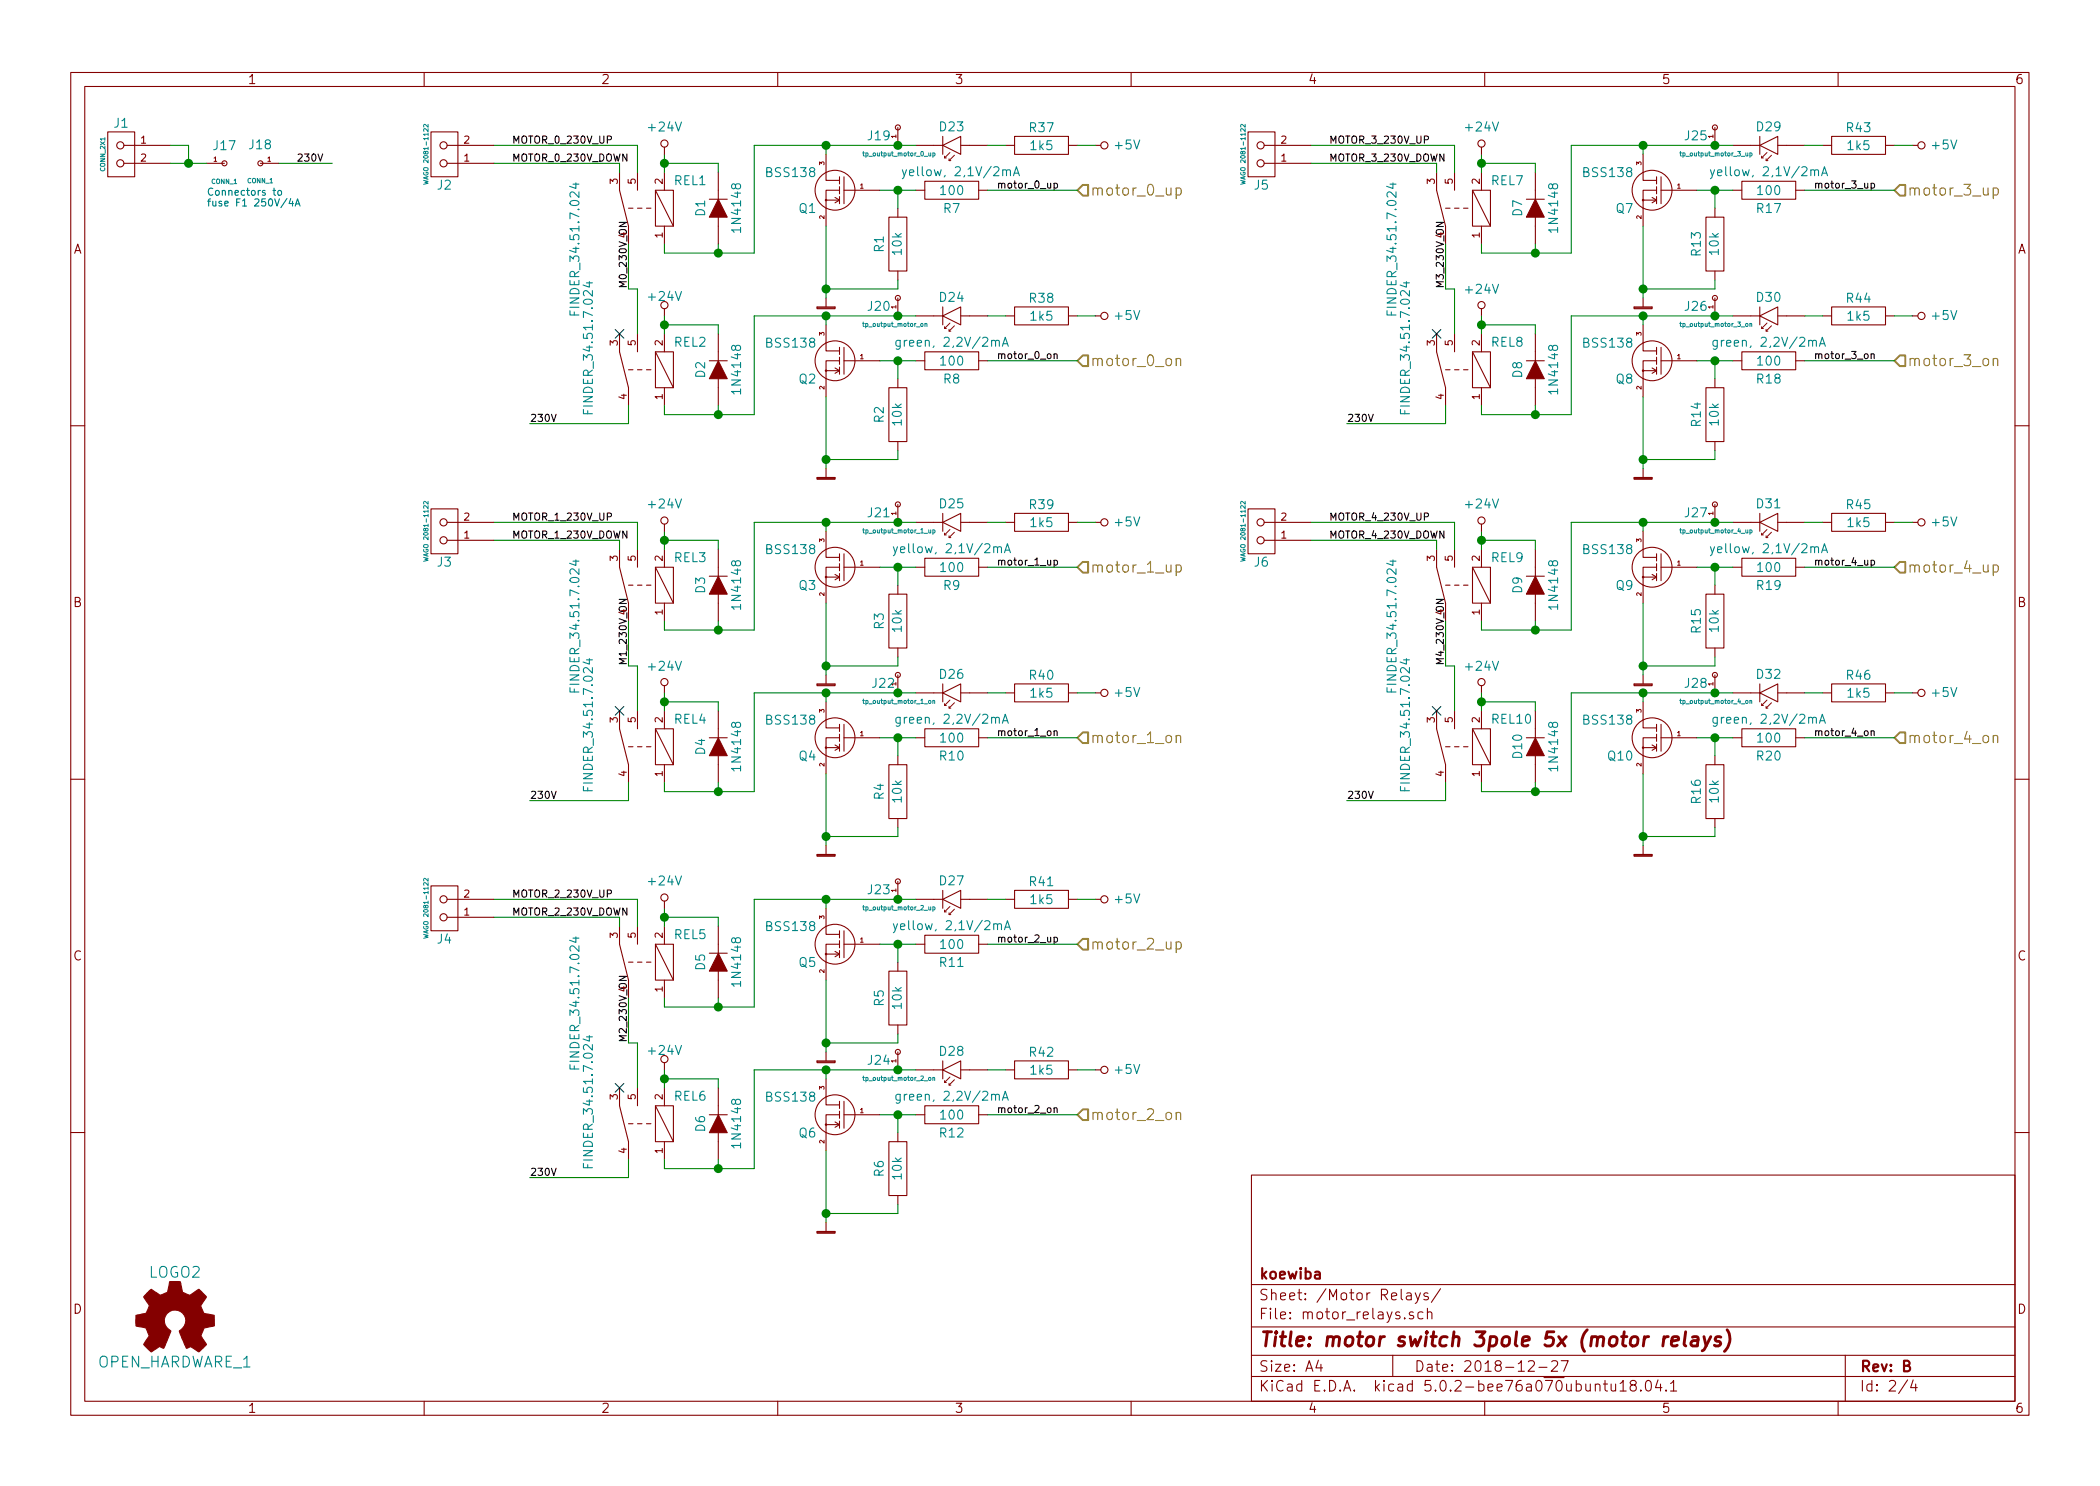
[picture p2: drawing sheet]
<svg xmlns="http://www.w3.org/2000/svg" width="297mm" height="210mm" viewBox="0 0 297 210" stroke-linecap="round" stroke-linejoin="round" font-family="sans-serif">
<defs><g id="words">
<text font-size="2.8" fill="#840000" x="178" y="190.5">Title: motor switch 3pole 5x (motor relays)</text>
<g font-size="2.1" fill="#848400">
<text x="154.2" y="27.7">motor_0_up</text>
<text x="269.7" y="27.7">motor_3_up</text>
<text x="154.2" y="51.8">motor_0_on</text>
<text x="269.7" y="51.8">motor_3_on</text>
<text x="154.2" y="81">motor_1_up</text>
<text x="269.7" y="81">motor_4_up</text>
<text x="154.2" y="105.2">motor_1_on</text>
<text x="269.7" y="105.2">motor_4_on</text>
<text x="154.2" y="134.4">motor_2_up</text>
<text x="154.2" y="158.5">motor_2_on</text>
</g>
<g font-size="2.1" fill="#008484">
<text x="21.1" y="180.8">LOGO2</text>
<text x="13.7" y="193.5">OPEN_HARDWARE_1</text>
</g>
<g font-size="2.1" fill="#840000">
<text x="178" y="184">Sheet: /Motor Relays/</text>
<text x="178" y="181">koewiba</text>
<text x="178" y="186.7">File: motor_relays.sch</text>
<text x="178" y="196.9">KiCad E.D.A. kicad 5.0.2-bee76a070ubuntu18.04.1</text>
<text x="178" y="194.1">Size: A4</text>
<text x="200" y="194.1">Date: 2018-12-27</text>
<text x="263" y="194.1">Rev: B</text>
<text x="263" y="196.9">Id: 2/4</text>
</g>
<g font-size="1.8" fill="#840000">
<text x="35" y="11.9">1</text>
<text x="85" y="11.9">2</text>
<text x="135" y="11.9">3</text>
<text x="185" y="11.9">4</text>
<text x="235" y="11.9">5</text>
<text x="285" y="11.9">6</text>
<text x="10.4" y="35.9">A</text>
<text x="285.4" y="35.9">A</text>
<text x="10.4" y="85.9">B</text>
<text x="285.4" y="85.9">B</text>
<text x="10.4" y="135.9">C</text>
<text x="285.4" y="135.9">C</text>
<text x="10.4" y="185.9">D</text>
<text x="285.4" y="185.9">D</text>
<text x="35" y="199.9">1</text>
<text x="85" y="199.9">2</text>
<text x="135" y="199.9">3</text>
<text x="185" y="199.9">4</text>
<text x="235" y="199.9">5</text>
<text x="285" y="199.9">6</text>
</g>
<g font-size="1.8" fill="#008484">
<text x="16.2" y="18.1">J1</text>
<text x="30.3" y="21.3">J17</text>
<text x="35.3" y="21.1">J18</text>
<text x="91.9" y="18.6">+24V</text>
<text x="122.8" y="19.9">J19</text>
<text x="133" y="18.6">D23</text>
<text x="145.7" y="18.7">R37</text>
<text x="145.8" y="21.3">1k5</text>
<text x="157.8" y="21.2">+5V</text>
<text x="207.5" y="18.6">+24V</text>
<text x="238.4" y="19.9">J25</text>
<text x="248.5" y="18.6">D29</text>
<text x="261.3" y="18.7">R43</text>
<text x="261.4" y="21.3">1k5</text>
<text x="273.4" y="21.2">+5V</text>
<text x="61.9" y="26.8">J2</text>
<text x="95.4" y="26.2">REL1</text>
<text x="108.6" y="25.1">BSS138</text>
<text x="128.7" y="24.9">yellow, 2,1V/2mA</text>
<text x="133.1" y="27.6">100</text>
<text x="177.5" y="26.8">J5</text>
<text x="210.9" y="26.2">REL7</text>
<text x="224.1" y="25.1">BSS138</text>
<text x="243" y="24.9">yellow, 2,1V/2mA</text>
<text x="248.7" y="27.6">100</text>
<text x="99.7" y="30.6" transform="rotate(-90 99.7 30.6)">D1</text>
<text x="104.8" y="32.6" transform="rotate(-90 104.8 32.6)">1N4148</text>
<text x="113.1" y="30.1">Q1</text>
<text x="125" y="35.7" transform="rotate(-90 125 35.7)">R1</text>
<text x="133.5" y="30.1">R7</text>
<text x="215.3" y="30.6" transform="rotate(-90 215.3 30.6)">D7</text>
<text x="220.4" y="32.6" transform="rotate(-90 220.4 32.6)">1N4148</text>
<text x="228.6" y="30.1">Q7</text>
<text x="248.6" y="30.1">R17</text>
<text x="127.6" y="36" transform="rotate(-90 127.6 36)">10k</text>
<text x="207.5" y="41.6">+24V</text>
<text x="240.6" y="36.2" transform="rotate(-90 240.6 36.2)">R13</text>
<text x="243.1" y="36" transform="rotate(-90 243.1 36)">10k</text>
<text x="82" y="43.8" transform="rotate(-90 82 43.8)">FINDER_34.51.7.024</text>
<text x="91.9" y="42.6">+24V</text>
<text x="122.8" y="44">J20</text>
<text x="133" y="42.7">D24</text>
<text x="145.7" y="42.8">R38</text>
<text x="145.8" y="45.4">1k5</text>
<text x="157.8" y="45.3">+5V</text>
<text x="197.5" y="43.8" transform="rotate(-90 197.5 43.8)">FINDER_34.51.7.024</text>
<text x="238.4" y="44">J26</text>
<text x="248.5" y="42.7">D30</text>
<text x="261.3" y="42.8">R44</text>
<text x="261.4" y="45.4">1k5</text>
<text x="273.4" y="45.3">+5V</text>
<text x="95.4" y="49.1">REL2</text>
<text x="99.7" y="53.4" transform="rotate(-90 99.7 53.4)">D2</text>
<text x="108.6" y="49.2">BSS138</text>
<text x="127.7" y="49.1">green, 2,2V/2mA</text>
<text x="133.1" y="51.7">100</text>
<text x="210.9" y="49.1">REL8</text>
<text x="215.3" y="53.4" transform="rotate(-90 215.3 53.4)">D8</text>
<text x="224.1" y="49.2">BSS138</text>
<text x="243.3" y="49.1">green, 2,2V/2mA</text>
<text x="248.7" y="51.7">100</text>
<text x="83.9" y="57.7" transform="rotate(-90 83.9 57.7)">FINDER_34.51.7.024</text>
<text x="104.8" y="55.4" transform="rotate(-90 104.8 55.4)">1N4148</text>
<text x="113.1" y="54.3">Q2</text>
<text x="125" y="59.8" transform="rotate(-90 125 59.8)">R2</text>
<text x="133.5" y="54.3">R8</text>
<text x="199.4" y="57.7" transform="rotate(-90 199.4 57.7)">FINDER_34.51.7.024</text>
<text x="220.4" y="55.4" transform="rotate(-90 220.4 55.4)">1N4148</text>
<text x="228.6" y="54.3">Q8</text>
<text x="248.6" y="54.3">R18</text>
<text x="127.6" y="60.1" transform="rotate(-90 127.6 60.1)">10k</text>
<text x="240.6" y="60.3" transform="rotate(-90 240.6 60.3)">R14</text>
<text x="243.1" y="60.1" transform="rotate(-90 243.1 60.1)">10k</text>
<text x="91.9" y="72">+24V</text>
<text x="133" y="71.9">D25</text>
<text x="207.5" y="72">+24V</text>
<text x="248.5" y="71.9">D31</text>
<text x="122.8" y="73.2">J21</text>
<text x="145.7" y="72.1">R39</text>
<text x="145.8" y="74.6">1k5</text>
<text x="157.8" y="74.5">+5V</text>
<text x="238.4" y="73.2">J27</text>
<text x="261.3" y="72.1">R45</text>
<text x="261.4" y="74.6">1k5</text>
<text x="273.4" y="74.5">+5V</text>
<text x="61.9" y="80.2">J3</text>
<text x="95.4" y="79.5">REL3</text>
<text x="99.7" y="83.9" transform="rotate(-90 99.7 83.9)">D3</text>
<text x="108.6" y="78.4">BSS138</text>
<text x="113.1" y="83.5">Q3</text>
<text x="127.5" y="78.3">yellow, 2,1V/2mA</text>
<text x="133.1" y="80.9">100</text>
<text x="133.5" y="83.5">R9</text>
<text x="177.5" y="80.2">J6</text>
<text x="210.9" y="79.5">REL9</text>
<text x="215.3" y="83.9" transform="rotate(-90 215.3 83.9)">D9</text>
<text x="224.1" y="78.4">BSS138</text>
<text x="228.6" y="83.5">Q9</text>
<text x="243" y="78.3">yellow, 2,1V/2mA</text>
<text x="248.6" y="83.5">R19</text>
<text x="248.7" y="80.9">100</text>
<text x="104.8" y="85.9" transform="rotate(-90 104.8 85.9)">1N4148</text>
<text x="125" y="89" transform="rotate(-90 125 89)">R3</text>
<text x="127.6" y="89.4" transform="rotate(-90 127.6 89.4)">10k</text>
<text x="220.4" y="85.9" transform="rotate(-90 220.4 85.9)">1N4148</text>
<text x="240.6" y="89.5" transform="rotate(-90 240.6 89.5)">R15</text>
<text x="243.1" y="89.4" transform="rotate(-90 243.1 89.4)">10k</text>
<text x="91.9" y="94.9">+24V</text>
<text x="207.5" y="94.9">+24V</text>
<text x="82" y="97.1" transform="rotate(-90 82 97.1)">FINDER_34.51.7.024</text>
<text x="123.5" y="97.3">J22</text>
<text x="133" y="96.1">D26</text>
<text x="145.7" y="96.2">R40</text>
<text x="145.8" y="98.7">1k5</text>
<text x="157.8" y="98.6">+5V</text>
<text x="197.5" y="97.1" transform="rotate(-90 197.5 97.1)">FINDER_34.51.7.024</text>
<text x="238.4" y="97.3">J28</text>
<text x="248.5" y="96.1">D32</text>
<text x="261.3" y="96.2">R46</text>
<text x="261.4" y="98.7">1k5</text>
<text x="273.4" y="98.6">+5V</text>
<text x="95.4" y="102.4">REL4</text>
<text x="99.7" y="106.8" transform="rotate(-90 99.7 106.8)">D4</text>
<text x="108.6" y="102.5">BSS138</text>
<text x="113.1" y="107.6">Q4</text>
<text x="127.7" y="102.4">green, 2,2V/2mA</text>
<text x="133" y="107.6">R10</text>
<text x="133.1" y="105.1">100</text>
<text x="211.1" y="102.4">REL10</text>
<text x="215.3" y="107.3" transform="rotate(-90 215.3 107.3)">D10</text>
<text x="224.1" y="102.5">BSS138</text>
<text x="227.5" y="107.6">Q10</text>
<text x="243.3" y="102.4">green, 2,2V/2mA</text>
<text x="248.6" y="107.6">R20</text>
<text x="248.7" y="105.1">100</text>
<text x="83.9" y="111.1" transform="rotate(-90 83.9 111.1)">FINDER_34.51.7.024</text>
<text x="104.8" y="108.8" transform="rotate(-90 104.8 108.8)">1N4148</text>
<text x="125" y="113.1" transform="rotate(-90 125 113.1)">R4</text>
<text x="127.6" y="113.5" transform="rotate(-90 127.6 113.5)">10k</text>
<text x="199.4" y="111.1" transform="rotate(-90 199.4 111.1)">FINDER_34.51.7.024</text>
<text x="220.4" y="108.8" transform="rotate(-90 220.4 108.8)">1N4148</text>
<text x="240.6" y="113.6" transform="rotate(-90 240.6 113.6)">R16</text>
<text x="243.1" y="113.5" transform="rotate(-90 243.1 113.5)">10k</text>
<text x="91.9" y="125.3">+24V</text>
<text x="133" y="125.3">D27</text>
<text x="145.7" y="125.4">R41</text>
<text x="108.6" y="131.7">BSS138</text>
<text x="122.8" y="126.5">J23</text>
<text x="127.5" y="131.6">yellow, 2,1V/2mA</text>
<text x="145.8" y="127.9">1k5</text>
<text x="157.8" y="127.8">+5V</text>
<text x="61.9" y="133.5">J4</text>
<text x="95.4" y="132.9">REL5</text>
<text x="99.7" y="137.3" transform="rotate(-90 99.7 137.3)">D5</text>
<text x="113.1" y="136.8">Q5</text>
<text x="133" y="136.8">R11</text>
<text x="133.1" y="134.3">100</text>
<text x="104.8" y="139.2" transform="rotate(-90 104.8 139.2)">1N4148</text>
<text x="125" y="142.3" transform="rotate(-90 125 142.3)">R5</text>
<text x="127.6" y="142.7" transform="rotate(-90 127.6 142.7)">10k</text>
<text x="91.9" y="149.3">+24V</text>
<text x="133" y="149.4">D28</text>
<text x="145.7" y="149.5">R42</text>
<text x="82" y="150.4" transform="rotate(-90 82 150.4)">FINDER_34.51.7.024</text>
<text x="95.4" y="155.7">REL6</text>
<text x="108.6" y="155.9">BSS138</text>
<text x="122.8" y="150.7">J24</text>
<text x="127.7" y="155.7">green, 2,2V/2mA</text>
<text x="145.8" y="152.1">1k5</text>
<text x="157.8" y="152">+5V</text>
<text x="99.7" y="160.1" transform="rotate(-90 99.7 160.1)">D6</text>
<text x="113.1" y="161">Q6</text>
<text x="133" y="161">R12</text>
<text x="133.1" y="158.4">100</text>
<text x="83.9" y="164.4" transform="rotate(-90 83.9 164.4)">FINDER_34.51.7.024</text>
<text x="104.8" y="162.1" transform="rotate(-90 104.8 162.1)">1N4148</text>
<text x="125" y="166.5" transform="rotate(-90 125 166.5)">R6</text>
<text x="127.6" y="166.8" transform="rotate(-90 127.6 166.8)">10k</text>
</g>
<g font-size="1.4" fill="#840000">
<text x="19.9" y="20.3">1</text>
<text x="19.9" y="22.9">2</text>
<text x="65.7" y="22.9">1</text>
<text x="65.7" y="20.3">2</text>
<text x="181.2" y="22.9">1</text>
<text x="181.2" y="20.3">2</text>
<text x="87.4" y="26" transform="rotate(-90 87.4 26)">3</text>
<text x="89.9" y="26" transform="rotate(-90 89.9 26)">5</text>
<text x="93.7" y="26" transform="rotate(-90 93.7 26)">2</text>
<text x="202.9" y="26" transform="rotate(-90 202.9 26)">3</text>
<text x="205.5" y="26" transform="rotate(-90 205.5 26)">5</text>
<text x="209.3" y="26" transform="rotate(-90 209.3 26)">2</text>
<text x="88.6" y="33.6" transform="rotate(-90 88.6 33.6)">4</text>
<text x="93.7" y="33.6" transform="rotate(-90 93.7 33.6)">1</text>
<text x="204.2" y="33.6" transform="rotate(-90 204.2 33.6)">4</text>
<text x="209.3" y="33.6" transform="rotate(-90 209.3 33.6)">1</text>
<text x="87.4" y="48.9" transform="rotate(-90 87.4 48.9)">3</text>
<text x="89.9" y="48.9" transform="rotate(-90 89.9 48.9)">5</text>
<text x="93.7" y="48.9" transform="rotate(-90 93.7 48.9)">2</text>
<text x="202.9" y="48.9" transform="rotate(-90 202.9 48.9)">3</text>
<text x="205.5" y="48.9" transform="rotate(-90 205.5 48.9)">5</text>
<text x="209.3" y="48.9" transform="rotate(-90 209.3 48.9)">2</text>
<text x="88.6" y="56.5" transform="rotate(-90 88.6 56.5)">4</text>
<text x="93.7" y="56.5" transform="rotate(-90 93.7 56.5)">1</text>
<text x="204.2" y="56.5" transform="rotate(-90 204.2 56.5)">4</text>
<text x="209.3" y="56.5" transform="rotate(-90 209.3 56.5)">1</text>
<text x="65.7" y="76.2">1</text>
<text x="65.7" y="73.7">2</text>
<text x="181.2" y="76.2">1</text>
<text x="181.2" y="73.7">2</text>
<text x="87.4" y="79.4" transform="rotate(-90 87.4 79.4)">3</text>
<text x="89.9" y="79.4" transform="rotate(-90 89.9 79.4)">5</text>
<text x="93.7" y="79.4" transform="rotate(-90 93.7 79.4)">2</text>
<text x="202.9" y="79.4" transform="rotate(-90 202.9 79.4)">3</text>
<text x="205.5" y="79.4" transform="rotate(-90 205.5 79.4)">5</text>
<text x="209.3" y="79.4" transform="rotate(-90 209.3 79.4)">2</text>
<text x="88.6" y="87" transform="rotate(-90 88.6 87)">4</text>
<text x="93.7" y="87" transform="rotate(-90 93.7 87)">1</text>
<text x="204.2" y="87" transform="rotate(-90 204.2 87)">4</text>
<text x="209.3" y="87" transform="rotate(-90 209.3 87)">1</text>
<text x="87.4" y="102.2" transform="rotate(-90 87.4 102.2)">3</text>
<text x="89.9" y="102.2" transform="rotate(-90 89.9 102.2)">5</text>
<text x="93.7" y="102.2" transform="rotate(-90 93.7 102.2)">2</text>
<text x="202.9" y="102.2" transform="rotate(-90 202.9 102.2)">3</text>
<text x="205.5" y="102.2" transform="rotate(-90 205.5 102.2)">5</text>
<text x="209.3" y="102.2" transform="rotate(-90 209.3 102.2)">2</text>
<text x="88.6" y="109.8" transform="rotate(-90 88.6 109.8)">4</text>
<text x="93.7" y="109.8" transform="rotate(-90 93.7 109.8)">1</text>
<text x="204.2" y="109.8" transform="rotate(-90 204.2 109.8)">4</text>
<text x="209.3" y="109.8" transform="rotate(-90 209.3 109.8)">1</text>
<text x="65.7" y="129.5">1</text>
<text x="65.7" y="127">2</text>
<text x="87.4" y="132.7" transform="rotate(-90 87.4 132.7)">3</text>
<text x="89.9" y="132.7" transform="rotate(-90 89.9 132.7)">5</text>
<text x="93.7" y="132.7" transform="rotate(-90 93.7 132.7)">2</text>
<text x="88.6" y="140.3" transform="rotate(-90 88.6 140.3)">4</text>
<text x="93.7" y="140.3" transform="rotate(-90 93.7 140.3)">1</text>
<text x="87.4" y="155.6" transform="rotate(-90 87.4 155.6)">3</text>
<text x="89.9" y="155.6" transform="rotate(-90 89.9 155.6)">5</text>
<text x="93.7" y="155.6" transform="rotate(-90 93.7 155.6)">2</text>
<text x="88.6" y="163.2" transform="rotate(-90 88.6 163.2)">4</text>
<text x="93.7" y="163.2" transform="rotate(-90 93.7 163.2)">1</text>
</g>
<g font-size="1.4">
<text x="41.9" y="22.9">230V</text>
<text x="72.4" y="20.3">MOTOR_0_230V_UP</text>
<text x="72.4" y="22.9">MOTOR_0_230V_DOWN</text>
<text x="188" y="20.3">MOTOR_3_230V_UP</text>
<text x="188" y="22.9">MOTOR_3_230V_DOWN</text>
<text x="141.8" y="26.7">motor_0_up</text>
<text x="257.3" y="26.7">motor_3_up</text>
<text x="88.6" y="40.9" transform="rotate(-90 88.6 40.9)">M0_230V_ON</text>
<text x="204.2" y="40.9" transform="rotate(-90 204.2 40.9)">M3_230V_ON</text>
<text x="141.8" y="50.8">motor_0_on</text>
<text x="257.3" y="50.8">motor_3_on</text>
<text x="74.9" y="59.7">230V</text>
<text x="190.5" y="59.7">230V</text>
<text x="72.4" y="73.7">MOTOR_1_230V_UP</text>
<text x="72.4" y="76.2">MOTOR_1_230V_DOWN</text>
<text x="188" y="73.7">MOTOR_4_230V_UP</text>
<text x="188" y="76.2">MOTOR_4_230V_DOWN</text>
<text x="141.8" y="80">motor_1_up</text>
<text x="257.3" y="80">motor_4_up</text>
<text x="88.6" y="94.2" transform="rotate(-90 88.6 94.2)">M1_230V_ON</text>
<text x="204.2" y="94.2" transform="rotate(-90 204.2 94.2)">M4_230V_ON</text>
<text x="141.8" y="104.1">motor_1_on</text>
<text x="257.3" y="104.1">motor_4_on</text>
<text x="74.9" y="113">230V</text>
<text x="190.5" y="113">230V</text>
<text x="72.4" y="127">MOTOR_2_230V_UP</text>
<text x="72.4" y="129.5">MOTOR_2_230V_DOWN</text>
<text x="141.8" y="133.3">motor_2_up</text>
<text x="88.6" y="147.6" transform="rotate(-90 88.6 147.6)">M2_230V_ON</text>
<text x="141.8" y="157.5">motor_2_on</text>
<text x="74.9" y="166.4">230V</text>
</g>
<g font-size="1.4" fill="#0000c2">
<text x="29.2" y="27.7">Connectors to</text>
<text x="29.2" y="29.2">fuse F1 250V/4A</text>
</g>
<g font-size=".9" fill="#840000">
<text x="30.3" y="22.9">1</text>
<text x="37.9" y="22.9">1</text>
<text x="116.6" y="23.3" transform="rotate(-90 116.6 23.3)">3</text>
<text x="126.8" y="19.5" transform="rotate(-90 126.8 19.5)">1</text>
<text x="232.2" y="23.3" transform="rotate(-90 232.2 23.3)">3</text>
<text x="242.3" y="19.5" transform="rotate(-90 242.3 19.5)">1</text>
<text x="121.7" y="26.7">1</text>
<text x="237.3" y="26.7">1</text>
<text x="116.6" y="31" transform="rotate(-90 116.6 31)">2</text>
<text x="232.2" y="31" transform="rotate(-90 232.2 31)">2</text>
<text x="116.6" y="47.5" transform="rotate(-90 116.6 47.5)">3</text>
<text x="126.8" y="43.7" transform="rotate(-90 126.8 43.7)">1</text>
<text x="232.2" y="47.5" transform="rotate(-90 232.2 47.5)">3</text>
<text x="242.3" y="43.7" transform="rotate(-90 242.3 43.7)">1</text>
<text x="121.7" y="50.8">1</text>
<text x="237.3" y="50.8">1</text>
<text x="116.6" y="55.1" transform="rotate(-90 116.6 55.1)">2</text>
<text x="232.2" y="55.1" transform="rotate(-90 232.2 55.1)">2</text>
<text x="116.6" y="76.7" transform="rotate(-90 116.6 76.7)">3</text>
<text x="126.8" y="72.9" transform="rotate(-90 126.8 72.9)">1</text>
<text x="232.2" y="76.7" transform="rotate(-90 232.2 76.7)">3</text>
<text x="242.3" y="72.9" transform="rotate(-90 242.3 72.9)">1</text>
<text x="121.7" y="80">1</text>
<text x="237.3" y="80">1</text>
<text x="116.6" y="84.3" transform="rotate(-90 116.6 84.3)">2</text>
<text x="232.2" y="84.3" transform="rotate(-90 232.2 84.3)">2</text>
<text x="116.6" y="100.8" transform="rotate(-90 116.6 100.8)">3</text>
<text x="126.8" y="97" transform="rotate(-90 126.8 97)">1</text>
<text x="232.2" y="100.8" transform="rotate(-90 232.2 100.8)">3</text>
<text x="242.3" y="97" transform="rotate(-90 242.3 97)">1</text>
<text x="121.7" y="104.2">1</text>
<text x="237.3" y="104.2">1</text>
<text x="116.6" y="108.4" transform="rotate(-90 116.6 108.4)">2</text>
<text x="232.2" y="108.4" transform="rotate(-90 232.2 108.4)">2</text>
<text x="116.6" y="130" transform="rotate(-90 116.6 130)">3</text>
<text x="126.8" y="126.2" transform="rotate(-90 126.8 126.2)">1</text>
<text x="116.6" y="137.6" transform="rotate(-90 116.6 137.6)">2</text>
<text x="121.7" y="133.4">1</text>
<text x="116.6" y="154.1" transform="rotate(-90 116.6 154.1)">3</text>
<text x="126.8" y="150.3" transform="rotate(-90 126.8 150.3)">1</text>
<text x="116.6" y="161.8" transform="rotate(-90 116.6 161.8)">2</text>
<text x="121.7" y="157.5">1</text>
</g>
<g font-size=".9" fill="#008484">
<text x="122.4" y="22.1">tp_output_motor_0_up</text>
<text x="237.9" y="22.1">tp_output_motor_3_up</text>
<text x="14.9" y="24.2" transform="rotate(-90 14.9 24.2)">CONN_2X1</text>
<text x="30" y="26">CONN_1</text>
<text x="35.1" y="25.9">CONN_1</text>
<text x="60.6" y="25.5" transform="rotate(-90 60.6 25.5)">WAGO 2081-1122</text>
<text x="176.1" y="25.5" transform="rotate(-90 176.1 25.5)">WAGO 2081-1122</text>
<text x="122.3" y="46.2">tp_output_motor_on</text>
<text x="237.9" y="46.2">tp_output_motor_3_on</text>
<text x="122.4" y="75.4">tp_output_motor_1_up</text>
<text x="237.9" y="75.4">tp_output_motor_4_up</text>
<text x="60.6" y="78.8" transform="rotate(-90 60.6 78.8)">WAGO 2081-1122</text>
<text x="176.1" y="78.8" transform="rotate(-90 176.1 78.8)">WAGO 2081-1122</text>
<text x="122.4" y="99.6">tp_output_motor_1_on</text>
<text x="237.9" y="99.6">tp_output_motor_4_on</text>
<text x="122.4" y="128.8">tp_output_motor_2_up</text>
<text x="60.6" y="132.2" transform="rotate(-90 60.6 132.2)">WAGO 2081-1122</text>
<text x="122.4" y="152.9">tp_output_motor_2_on</text>
</g>
</g></defs>
<g fill="none" stroke="#840000" stroke-width=".15">
<path d="M10 10.3h277v189.9h-277zM12 12.2h273v186.1h-273zM15.2 18.7h3.8v6.3h-3.8zM60 10.3v1.9M61 18.7h3.8v6.3h-3.8zM110 10.3v1.9M127 18v2.6M133.3 19.3v2.5M143.5 19.3h7.6v2.5h-7.6zM160 10.3v1.9M176.5 18.7h3.8v6.3h-3.8zM210 10.3v1.9"/>
<path d="M242.6 18v2.6M248.9 19.3v2.5M259.1 19.3h7.6v2.5h-7.6zM260 10.3v1.9M17.5 23.1h6.6M17.5 20.6h6.6M29.2 23.1h2.5M36.8 23.1h2.6M63.2 23.1h6.6M63.2 20.6h6.6M87.6 24.4v2.5l1.3 5.1v2.5M88.9 29.5h.6"/>
<path d="M90.2 29.5h.6M90.2 24.4v2.5M91.4 29.5h.7M92.7 26.9h2.5v5.1h-2.5zM92.7 26.9l2.5 5.1M94 20.8v1M94 24.4v2.5M94 32v2.5M100.3 28.2h2.6M101.6 30.7v3.8M101.6 24.4v3.8M116.8 21.8v3.7h1.9"/>
<path d="M116.8 28.3h1.9M118.1 27.9l.6 .4M118.7 26.9h-1.9v5.1M118.7 25v1M118.7 26.4v1M118.7 27.8v1M118.7 28.3l-.6 .4M119.4 25v3.8M119.4 26.9h5.1M125.7 30.7h2.6v7.6h-2.6zM127 29.5v1.2M127 38.3v1.3"/>
<path d="M129.5 20.6h3.8M129.5 26.9h1.3M130.8 25.6h7.6v2.6h-7.6zM133.3 20.6l2.6-1.3v2.5zM135.9 20.6h3.8M138.4 26.9h1.3M142.2 20.6h1.3M151.1 20.6h1.3M154.9 20.6h.8M178.8 23.1h6.6M178.8 20.6h6.6M203.2 24.4v2.5l1.3 5.1v2.5"/>
<path d="M204.5 29.5h.6M205.7 29.5h.7M205.7 24.4v2.5M207 29.5h.6M208.3 26.9h2.5v5.1h-2.5zM208.3 26.9l2.5 5.1M209.5 20.8v1M209.5 24.4v2.5M209.5 32v2.5M215.9 28.2h2.5M217.2 30.7v3.8M217.2 24.4v3.8"/>
<path d="M232.4 21.8v3.7h1.9M232.4 28.3h1.9M233.7 27.9l.6 .4M234.3 26.9h-1.9v5.1M234.3 25v1M234.3 26.4v1M234.3 27.8v1M234.3 28.3l-.6 .4M234.9 25v3.8M234.9 26.9h5.1M241.3 30.7h2.5v7.6h-2.5zM242.6 29.5v1.2"/>
<path d="M242.6 38.3v1.3M245.1 20.6h3.8M245.1 26.9h1.3M246.4 25.6h7.6v2.6h-7.6zM248.9 20.6l2.6-1.3v2.5zM251.5 20.6h3.8M254 26.9h1.3M257.8 20.6h1.3M266.7 20.6h1.3M270.5 20.6h.8M87.6 47.2v2.6l1.3 5.1v2.5M88.9 52.3h.6"/>
<path d="M90.2 52.3h.6M90.2 47.2v2.6M91.4 52.3h.7M92.7 49.8h2.5v5.1h-2.5zM92.7 49.8l2.5 5.1M94 43.7v1M94 47.2v2.6M94 54.9v2.5M100.3 51h2.6M101.6 53.6v3.8M101.6 47.2v3.8M115.6 43.6h2.5"/>
<path d="M115.6 43.4h2.5v.3h-2.5zM116.8 46v3.7h1.9M116.8 42.2v1.2M116.8 52.4h1.9M118.1 52.1l.6 .3M118.7 51h-1.9v5.1M118.7 49.1v1.1M118.7 50.5v1.1M118.7 51.9v1.1M118.7 52.4l-.6 .4M119.4 49.1v3.9M119.4 51h5.1"/>
<path d="M125.7 54.9h2.6v7.6h-2.6zM127 42.2v2.5M127 53.6v1.3M129.5 44.7h3.8M129.5 51h1.3M130.8 49.8h7.6v2.5h-7.6zM133.3 43.4v2.6M133.3 44.7l2.6-1.3v2.6zM135.9 44.7h3.8M138.4 51h1.3M142.2 44.7h1.3M143.5 43.4h7.6v2.6h-7.6z"/>
<path d="M151.1 44.7h1.3M154.9 44.7h.8M203.2 47.2v2.6l1.3 5.1v2.5M204.5 52.3h.6M205.7 52.3h.7M205.7 47.2v2.6M207 52.3h.6M208.3 49.8h2.5v5.1h-2.5zM208.3 49.8l2.5 5.1M209.5 43.7v1M209.5 47.2v2.6M209.5 54.9v2.5"/>
<path d="M215.9 51h2.5M217.2 53.6v3.8M217.2 47.2v3.8M231.1 43.6h2.6M231.1 43.4h2.6v.3h-2.6zM232.4 46v3.7h1.9M232.4 42.2v1.2M232.4 52.4h1.9M233.7 52.1l.6 .3M234.3 51h-1.9v5.1M234.3 49.1v1.1M234.3 50.5v1.1"/>
<path d="M234.3 51.9v1.1M234.3 52.4l-.6 .4M234.9 49.1v3.9M234.9 51h5.1M241.3 54.9h2.5v7.6h-2.5zM242.6 42.2v2.5M242.6 53.6v1.3M245.1 44.7h3.8M245.1 51h1.3M246.4 49.8h7.6v2.5h-7.6zM248.9 43.4v2.6M248.9 44.7l2.6-1.3v2.6z"/>
<path d="M251.5 44.7h3.8M254 51h1.3M257.8 44.7h1.3M259.1 43.4h7.6v2.6h-7.6zM266.7 44.7h1.3M270.5 44.7h.8M10 60.2h2M61 72h3.8v6.4h-3.8zM63.2 76.4h6.6M63.2 73.9h6.6M87.6 77.7v2.6l1.3 5v2.6M90.2 77.7v2.6"/>
<path d="M94 74.2v1M94 77.7v2.6M101.6 77.7v3.8M115.6 67.7h2.5M115.6 67.6h2.5v.2h-2.5zM116.8 66.3v1.3M116.8 75.2v3.7h1.9M118.7 78.4v1M118.7 79.8v1M119.4 78.4v3.8M127 62.5v1.2M127 71.4v2.5"/>
<path d="M129.5 73.9h3.8M130.8 79h7.6v2.5h-7.6zM133.3 72.6v2.6M133.3 73.9l2.6-1.3v2.6zM135.9 73.9h3.8M142.2 73.9h1.3M143.5 72.6h7.6v2.6h-7.6zM151.1 73.9h1.3M154.9 73.9h.8M176.5 72h3.8v6.4h-3.8zM178.8 76.4h6.6M178.8 73.9h6.6"/>
<path d="M203.2 77.7v2.6l1.3 5v2.6M205.7 77.7v2.6M209.5 74.2v1M209.5 77.7v2.6M217.2 77.7v3.8M231.1 67.7h2.6M231.1 67.6h2.6v.2h-2.6zM232.4 66.3v1.3M232.4 75.2v3.7h1.9M234.3 78.4v1M234.3 79.8v1M234.9 78.4v3.8"/>
<path d="M242.6 62.5v1.2M242.6 71.4v2.5M245.1 73.9h3.8M246.4 79h7.6v2.5h-7.6zM248.9 72.6v2.6M248.9 73.9l2.6-1.3v2.6zM251.5 73.9h3.8M257.8 73.9h1.3M259.1 72.6h7.6v2.6h-7.6zM266.7 73.9h1.3M270.5 73.9h.8M285 60.2h2"/>
<path d="M88.9 82.8h.6M90.2 82.8h.6M91.4 82.8h.7M92.7 80.3h2.5v5h-2.5zM92.7 80.3l2.5 5M94 97v1M94 85.3v2.6M100.3 81.5h2.6M101.6 84.1v3.8M115.6 96.9h2.5M115.6 96.8h2.5v.2h-2.5zM116.8 99.3v3.7h1.9"/>
<path d="M116.8 95.5v1.3M116.8 81.7h1.9M118.1 81.3l.6 .4M118.7 80.3h-1.9v5M118.7 81.1v1.1M118.7 81.7l-.6 .3M119.4 80.3h5.1M125.7 84.1h2.6v7.6h-2.6zM127 82.8v1.3M127 91.7v1.3M127 95.5v2.5M129.5 98h3.8"/>
<path d="M129.5 80.3h1.3M133.3 96.8v2.5M133.3 98l2.6-1.2v2.5zM135.9 98h3.8M138.4 80.3h1.3M142.2 98h1.3M143.5 96.8h7.6v2.5h-7.6zM151.1 98h1.3M154.9 98h.8M204.5 82.8h.6M205.7 82.8h.7M207 82.8h.6"/>
<path d="M208.3 80.3h2.5v5h-2.5zM208.3 80.3l2.5 5M209.5 97v1M209.5 85.3v2.6M215.9 81.5h2.5M217.2 84.1v3.8M231.1 96.9h2.6M231.1 96.8h2.6v.2h-2.6zM232.4 99.3v3.7h1.9M232.4 95.5v1.3M232.4 81.7h1.9M233.7 81.3l.6 .4"/>
<path d="M234.3 80.3h-1.9v5M234.3 81.1v1.1M234.3 81.7l-.6 .3M234.9 80.3h5.1M241.3 84.1h2.5v7.6h-2.5zM242.6 82.8v1.3M242.6 91.7v1.3M242.6 95.5v2.5M245.1 98h3.8M245.1 80.3h1.3M248.9 96.8v2.5M248.9 98l2.6-1.2v2.5z"/>
<path d="M251.5 98h3.8M254 80.3h1.3M257.8 98h1.3M259.1 96.8h7.6v2.5h-7.6zM266.7 98h1.3M270.5 98h.8M10 110.3h2M87.6 100.6v2.5l1.3 5.1v2.5M88.9 105.7h.6M90.2 105.7h.6M90.2 100.6v2.5M91.4 105.7h.7"/>
<path d="M92.7 103.1h2.5v5.1h-2.5zM92.7 103.1l2.5 5.1M94 100.6v2.5M94 108.2v2.5M100.3 104.4h2.6M101.6 106.9v3.8M101.6 100.6v3.8M116.8 119.6v1.3M116.8 105.8h1.9M118.1 105.4l.6 .4M118.7 104.4h-1.9v5.1M118.7 102.5v1"/>
<path d="M118.7 103.9v1M118.7 105.3v1M118.7 105.8l-.6 .4M119.4 102.5v3.8M119.4 104.4h5.1M125.7 108.2h2.6v7.6h-2.6zM127 106.9v1.3M127 115.8v1.3M129.5 104.4h1.3M130.8 103.1h7.6v2.6h-7.6zM138.4 104.4h1.3M203.2 100.6v2.5l1.3 5.1v2.5"/>
<path d="M204.5 105.7h.6M205.7 105.7h.7M205.7 100.6v2.5M207 105.7h.6M208.3 103.1h2.5v5.1h-2.5zM208.3 103.1l2.5 5.1M209.5 100.6v2.5M209.5 108.2v2.5M215.9 104.4h2.5M217.2 106.9v3.8M217.2 100.6v3.8M232.4 119.6v1.3"/>
<path d="M232.4 105.8h1.9M233.7 105.4l.6 .4M234.3 104.4h-1.9v5.1M234.3 102.5v1M234.3 103.9v1M234.3 105.3v1M234.3 105.8l-.6 .4M234.9 102.5v3.8M234.9 104.4h5.1M241.3 108.2h2.5v7.6h-2.5zM242.6 106.9v1.3M242.6 115.8v1.3"/>
<path d="M245.1 104.4h1.3M246.4 103.1h7.6v2.6h-7.6zM254 104.4h1.3M285 110.3h2M61 125.3h3.8v6.4h-3.8zM63.2 129.8h6.6M63.2 127.2h6.6M87.6 131.1v2.5l1.3 5.1v2.5M88.9 136.1h.6M90.2 136.1h.6M90.2 131.1v2.5M91.4 136.1h.7"/>
<path d="M92.7 133.6h2.5v5.1h-2.5zM92.7 133.6l2.5 5.1M94 127.5v1M94 131.1v2.5M94 138.7v2.5M100.3 134.9h2.6M101.6 137.4v3.8M101.6 131.1v3.8M115.6 121h2.5M115.6 120.9h2.5v.3h-2.5zM116.8 128.5v3.7h1.9M116.8 135h1.9"/>
<path d="M118.1 134.6l.6 .4M118.7 133.6h-1.9v5.1M118.7 131.7v1M118.7 133.1v1M118.7 134.5v1M118.7 135l-.6 .4M119.4 131.7v3.8M119.4 133.6h5.1M125.7 137.4h2.6v7.6h-2.6zM127 124.7v2.5M127 136.1v1.3M129.5 127.2h3.8"/>
<path d="M129.5 133.6h1.3M130.8 132.3h7.6v2.6h-7.6zM133.3 126v2.5M133.3 127.2l2.6-1.2v2.5zM135.9 127.2h3.8M138.4 133.6h1.3M142.2 127.2h1.3M143.5 126h7.6v2.5h-7.6zM151.1 127.2h1.3M154.9 127.2h.8M231.1 121h2.6M231.1 120.9h2.6v.3h-2.6z"/>
<path d="M87.6 153.9v2.6l1.3 5v2.6M88.9 159h.6M90.2 159h.6M90.2 153.9v2.6M91.4 159h.7M92.7 156.5h2.5v5h-2.5zM92.7 156.5l2.5 5M94 150.4v1M94 153.9v2.6M100.3 157.7h2.6M101.6 153.9v3.8M115.6 150.2h2.5"/>
<path d="M115.6 150.1h2.5v.3h-2.5zM116.8 152.6v3.7h1.9M116.8 148.8v1.3M116.8 159.1h1.9M118.1 158.7l.6 .4M118.7 157.7h-1.9v5.1M118.7 155.8v1M118.7 157.2v1M118.7 158.6v1M118.7 159.1l-.6 .4M119.4 155.8v3.8M119.4 157.7h5.1"/>
<path d="M127 145v1.3M127 148.8v2.6M129.5 151.4h3.8M129.5 157.7h1.3M130.8 156.5h7.6v2.5h-7.6zM133.3 150.1v2.5M133.3 151.4l2.6-1.3v2.5zM135.9 151.4h3.8M138.4 157.7h1.3M142.2 151.4h1.3M143.5 150.1h7.6v2.5h-7.6zM151.1 151.4h1.3"/>
<path d="M154.9 151.4h.8M10 160.2h2M94 161.5v2.6M101.6 160.3v3.8M115.6 174.4h2.5M115.6 174.2h2.5v.3h-2.5zM116.8 173v1.2M125.7 161.5h2.6v7.7h-2.6zM127 160.3v1.2M127 169.2v1.2M177 166.3h108v32h-108zM285 160.2h2"/>
<path d="M60 198.3v1.9M110 198.3v1.9M160 198.3v1.9M177 194.8h108M177 191.8h108M177 187.8h108M177 181.8h108M186.5 192.5l-.4 1h1M186.8 193v1M197 191.8v3M199 183l.1-.1 .4 .1 .1 .9M199.6 183.3l-.5 .1a.29 .29 0 0 0-.2 .2 .29 .29 0 0 0 .2 .3l.5-.1"/>
<path d="M199.9 185.7l-.4-.1-.2 .3a.48 .48 0 0 0 .6 .3l.1 .1-.1 .2-.1 .1-.5-.1M200.2 182.9l.4 1M200.9 182.9l-.5 1.4-.2 .1M201.3 185.7a.53 .53 0 0 0-.7 0v.8a.53 .53 0 0 0 .7 0M201.9 185.7a.38 .38 0 0 1 .6 .1v.8M201.9 185.1v1.5M202 183a.37 .37 0 0 0-.6 .1v.1a.54 .54 0 0 0 .6 .3l.1 .1-.1 .2-.2 .1-.4-.1M203.8 182.3l-1.3 2M210 198.3v1.9M216.2 192.7l.2-.2 .5 .1a.4 .4 0 0 1 .1 .6l-.9 .8h.9M217.7 193.5h1.1M219.5 192.7l.2-.2h.3a.41 .41 0 0 1 .3 .7l-.9 .8h.9"/>
<path d="M220.8 192.5h1l-.6 1.5M226.8 195.8h.6M227 195.3v1.3l.2 .2h.2M227.9 195.8v.9a.45 .45 0 0 0 .6 0M228.5 195.8v1M229.2 195.8l.4-.5v1.5M229.2 196.8h.8M230.9 196l-.2-.2-.1-.2a.47 .47 0 0 1 .6-.3l.2 .3v.2l-.7 .2a.48 .48 0 0 0 0 .7 .51 .51 0 0 0 .7 0 .48 .48 0 0 0-.2-.7M232.1 196.7h.1l-.1 .1-.1-.1h.1v.1M232.9 195.5a.37 .37 0 0 1 .3-.2 .37 .37 0 0 1 .3 .3l.1 .3a.72 .72 0 0 1-.4 .9l-.3-.1a1.2 1.2 0 0 1 0-1.2zM234.5 195.2l-.3 1.1h.9M234.9 195.8v1"/>
<path d="M235.7 196.7v.1l-.1-.1h.1v.1M236.3 195.8l.4-.5v1.5M236.3 196.8h.9M260 198.3v1.9M261 191.8v6.5M269.8 195.2l-1.2 2M270.6 195.2l-.3 1.1h.9M271 195.8v1"/>
<circle cx="127" cy="18" r=".36"/>
<circle cx="242.6" cy="18" r=".36"/>
<circle cx="17" cy="23.1" r=".51"/>
<circle cx="17" cy="20.6" r=".51"/>
<circle cx="31.7" cy="23.1" r=".36"/>
<circle cx="36.8" cy="23.1" r=".36"/>
<circle cx="62.7" cy="20.6" r=".51"/>
<circle cx="62.7" cy="23.1" r=".51"/>
<circle cx="94" cy="20.3" r=".51"/>
<circle cx="116.8" cy="28.3" r=".1"/>
<circle cx="118.1" cy="26.9" r="2.82"/>
<circle cx="156.2" cy="20.6" r=".51"/>
<circle cx="178.3" cy="23.1" r=".51"/>
<circle cx="178.3" cy="20.6" r=".51"/>
<circle cx="209.6" cy="20.3" r=".51"/>
<circle cx="232.4" cy="28.3" r=".1"/>
<circle cx="233.7" cy="26.9" r="2.82"/>
<circle cx="271.8" cy="20.6" r=".51"/>
<circle cx="94" cy="43.2" r=".51"/>
<circle cx="116.8" cy="52.4" r=".1"/>
<circle cx="118.1" cy="51" r="2.82"/>
<circle cx="127" cy="42.2" r=".36"/>
<circle cx="156.2" cy="44.7" r=".51"/>
<circle cx="209.6" cy="43.2" r=".51"/>
<circle cx="232.4" cy="52.4" r=".1"/>
<circle cx="233.7" cy="51" r="2.82"/>
<circle cx="242.6" cy="42.2" r=".36"/>
<circle cx="271.8" cy="44.7" r=".51"/>
<circle cx="62.7" cy="76.4" r=".51"/>
<circle cx="62.7" cy="73.9" r=".51"/>
<circle cx="94" cy="73.7" r=".51"/>
<circle cx="127" cy="71.4" r=".36"/>
<circle cx="156.2" cy="73.9" r=".51"/>
<circle cx="178.3" cy="73.9" r=".51"/>
<circle cx="178.3" cy="76.4" r=".51"/>
<circle cx="209.6" cy="73.7" r=".51"/>
<circle cx="242.6" cy="71.4" r=".36"/>
<circle cx="271.8" cy="73.9" r=".51"/>
<circle cx="94" cy="96.5" r=".51"/>
<circle cx="116.8" cy="81.7" r=".1"/>
<circle cx="118.1" cy="80.3" r="2.82"/>
<circle cx="127" cy="95.5" r=".36"/>
<circle cx="156.2" cy="98" r=".51"/>
<circle cx="209.6" cy="96.5" r=".51"/>
<circle cx="232.4" cy="81.7" r=".1"/>
<circle cx="233.7" cy="80.3" r="2.82"/>
<circle cx="242.6" cy="95.5" r=".36"/>
<circle cx="271.8" cy="98" r=".51"/>
<circle cx="116.8" cy="105.8" r=".1"/>
<circle cx="118.1" cy="104.4" r="2.82"/>
<circle cx="232.4" cy="105.8" r=".1"/>
<circle cx="233.7" cy="104.4" r="2.82"/>
<circle cx="62.7" cy="127.2" r=".51"/>
<circle cx="62.7" cy="129.8" r=".51"/>
<circle cx="94" cy="127" r=".51"/>
<circle cx="116.8" cy="135" r=".1"/>
<circle cx="118.1" cy="133.6" r="2.82"/>
<circle cx="127" cy="124.7" r=".36"/>
<circle cx="156.2" cy="127.2" r=".51"/>
<circle cx="94" cy="149.9" r=".51"/>
<circle cx="116.8" cy="159.1" r=".1"/>
<circle cx="118.1" cy="157.7" r="2.82"/>
<circle cx="127" cy="148.8" r=".36"/>
<circle cx="156.2" cy="151.4" r=".51"/>
</g>
<path d="M235.4 189.1l-.2 1.3M236 189.1a.55 .55 0 0 0-.7 .4M236.4 189.8l1-.2v-.4l-.6-.1-.2 .1-.1 .2-.1 .8 .1 .1 .2 .1 .5-.1M238.4 188.4l-.2 1.8 .3 .2M239.4 189.2l.2-.1 .6 .1-.1 1.2M240.2 189.6l-.2 .1h-.5a.4 .4 0 0 0-.3 .3 .4 .4 0 0 0 .2 .4h.5l.2-.1M241 189.1l.3 1.3M242 189.1l-.9 1.8-.3 .2M243.4 189.2l-.5-.1-.2 .1-.1 .3 .2 .3 .5 .1 .1 .3-.1 .1-.2 .1-.6-.1M244.3 188.2a2.31 2.31 0 0 1-.4 3" fill="none" stroke="#840000" stroke-width=".41"/>
<g fill="#840000" stroke="#840000" stroke-width=".14">
<path d="M101.6 28.2l1.3 2.5h-2.6z"/>
<path d="M101.6 51l1.3 2.6h-2.6z"/>
<path d="M101.6 81.5l1.3 2.6h-2.6z"/>
<path d="M101.6 104.4l1.3 2.5h-2.6z"/>
<path d="M217.2 28.2l1.2 2.5h-2.5z"/>
<path d="M217.2 51l1.2 2.6h-2.5z"/>
<path d="M217.2 81.5l1.2 2.6h-2.5z"/>
<path d="M217.2 104.4l1.2 2.5h-2.5z"/>
<path d="M101.6 134.9l1.3 2.5h-2.6z"/>
<path d="M101.6 157.7l1.3 2.6h-2.6z"/>
</g>
<g fill="none" stroke="#000" stroke-width=".15">
<path d="M87.6 31.5h1l-1 .5h1M141.2 26l.2-.1 .3 .1v.6M141.2 25.9v.7M203.1 31.5h1.1l-1.1 .5h1.1M256.8 26l.2-.1 .2 .1 .1 .6M256.8 25.9v.7M141.2 50.2l.2-.1h.3v.6M141.2 50.1v.6M256.8 50.2l.2-.1h.2l.1 .6M256.8 50.1v.6M141.2 79.4l.2-.1h.3v.7M141.2 79.3v.7"/>
<path d="M256.8 79.4l.2-.1h.2l.1 .7M256.8 79.3v.7M87.6 84.8h1l-1 .6h1M203.1 84.8h1.1l-1.1 .6h1.1M141.2 103.5l.2-.1h.3v.7M141.2 103.4v.7M256.8 103.5l.2-.1h.2l.1 .7M256.8 103.4v.7M87.6 138.1h1l-1 .6h1M141.2 132.7l.2-.1 .3 .1v.6M141.2 132.6v.7M141.2 156.8l.2-.1 .3 .1v.6"/>
<path d="M141.2 156.7v.7"/>
</g>
<path d="M21.1 182.6l.3-.2 1.3 .9 1-.5 .3-1.4h1.5l.3 1.4 1 .5 1.3-.9 1.1 1.1-.1 .2a1.79 1.79 0 0 0-.7 1.2l.4 .9 1.5 .3v1.5l-1.4 .3-.5 1.1 .8 1.2-.1 .2-1 .9-1.2-.8-.5 .3-1.1-2.5a1.54 1.54 0 0 0 .4-2.6 1.54 1.54 0 0 0-2.5 1 1.97 1.97 0 0 0 1 1.6l-1 2.5-.6-.3-1.3 .8-1-1.1 .8-1.2-.4-1.1-1.5-.3v-1.5l1.2-.2a.83 .83 0 0 0 .6-.8l.1-.4-.8-1.2z" fill="#840000" stroke="#840000" stroke-width=".15"/>
<g fill="none" stroke="#008484" stroke-width=".15">
<path d="M81.1 26.1h.8M81.5 25.9v.8l-.9-.3M83.4 39.8v.8l-.9-.3M127.6 24l.3 .9M128.2 24l-.4 1.2-.2 .1M143.4 24.9l.4-1.3 .4 1.3M143.5 24.5h.6M196.6 26.1h.9M197 25.9v.8l-.9-.3M198.9 39.8v.8l-.9-.3M241.9 24l.3 .9M242.5 24l-.4 1.2-.2 .1"/>
<path d="M257.7 24.9l.4-1.3 .4 1.3M257.8 24.5h.6M80.6 44v.6h1.3M81.2 44.1v.5M82.5 57.9v.6h1.3M83 40h.8M83.1 58.1v.4M127.3 48.2v1.1a.32 .32 0 0 1-.5 0M127.3 48.2h-.4l-.2 .2v.4l.1 .1h.5M141.8 49l.4-1.3 .4 1.3M141.9 48.6h.6M196.2 44v.6h1.3"/>
<path d="M196.8 44.1v.5M198.1 57.9v.6h1.3M198.5 40h.9M198.7 58.1v.4M242.9 48.2l-.1 1.1a.32 .32 0 0 1-.5 0M242.9 48.2h-.4l-.2 .2v.4l.1 .1h.5M257.4 49l.4-1.3 .4 1.3M257.5 48.6h.6M81.1 79.4h.8M81.5 79.2v.8l-.9-.3M126.4 77.4l.2 .8M126.9 77.4l-.4 1.1-.1 .1"/>
<path d="M142.1 78.2l.4-1.3 .4 1.3M142.2 77.8h.6M196.6 79.4h.9M197 79.2v.8l-.9-.3M241.9 77.4l.3 .8M242.5 77.4l-.4 1.1-.2 .1M257.7 78.2l.4-1.3 .4 1.3M257.8 77.8h.6M80.6 97.3v.6h1.3M81.2 97.5v.4M83 93.4h.8M83.4 93.2v.8l-.9-.3"/>
<path d="M196.2 97.3v.6h1.3M196.8 97.5v.4M198.5 93.4h.9M198.9 93.2v.8l-.9-.3M82.5 111.3v.6h1.3M83.1 111.4v.5M127.3 101.5v1.1a.32 .32 0 0 1-.5 .1M127.3 101.5h-.4l-.2 .2v.4l.1 .2h.5M141.8 102.3l.4-1.2 .4 1.2M141.9 102h.6M198.1 111.3v.6h1.3M198.7 111.4v.5"/>
<path d="M242.9 101.5l-.1 1.1a.32 .32 0 0 1-.5 .1M242.9 101.5h-.4l-.2 .2v.4l.1 .2h.5M257.4 102.3l.4-1.2 .4 1.2M257.5 102h.6M81.1 132.7h.8M81.5 132.6v.7l-.9-.3M126.4 130.7l.2 .8M126.9 130.7l-.4 1.1-.1 .2M142.1 131.5l.4-1.2 .4 1.2M142.2 131.2h.6M80.6 150.6v.7h1.3M81.2 150.8v.5"/>
<path d="M83 146.7h.8M83.4 146.5v.8l-.9-.3M127.3 154.8v1.2a.32 .32 0 0 1-.5 0M127.3 154.9l-.4-.1-.2 .3v.3l.1 .2h.5M141.8 155.7l.4-1.3 .4 1.3M141.9 155.3h.6M82.5 164.6v.6h1.3M83.1 164.8v.4"/>
</g>
<g fill="none" stroke="#008400" stroke-width=".15">
<path d="M24.1 23.1h5.1M24.1 20.6h2.6v2.5M39.4 23.1h7.6M69.8 23.1h17.8v1.3M69.8 20.6h20.4v3.8M88.9 34.5v6.4h1.3v6.3M94 21.8v2.6M94 23.1h7.6v1.3M101.6 34.5v1.3M116.8 20.6v1.2M116.8 32v10.2M124.5 26.9h5"/>
<path d="M127 26.9v2.6M127 39.6v1.3h-10.2M129.5 20.6h-22.8v15.2h-12.7v-1.3M139.7 26.9h12.7M139.7 20.6h2.5M152.4 20.6h2.5M185.4 23.1h17.8v1.3M185.4 20.6h20.3v3.8M204.5 34.5v6.4h1.2v6.3M209.5 23.1h7.7v1.3M209.5 21.8v2.6M217.2 34.5v1.3"/>
<path d="M232.4 20.6v1.2M232.4 32v10.2M240 26.9h5.1M242.6 39.6v1.3h-10.2M242.6 26.9v2.6M245.1 20.6h-22.9v15.2h-12.7v-1.3M255.3 26.9h12.7M255.3 20.6h2.5M268 20.6h2.5M88.9 57.4v2.5h-14M94 44.7v2.5M94 46h7.6v1.2"/>
<path d="M101.6 57.4v1.3M116.8 44.7v1.3M116.8 56.1v10.2M124.5 51h5M127 51v2.6M129.5 44.7h-22.8v14h-12.7v-1.3M139.7 51h12.7M139.7 44.7h2.5M152.4 44.7h2.5M204.5 57.4v2.5h-14M209.5 46h7.7v1.2M209.5 44.7v2.5"/>
<path d="M217.2 57.4v1.3M232.4 44.7v1.3M232.4 56.1v10.2M240 51h5.1M242.6 51v2.6M245.1 44.7h-22.9v14h-12.7v-1.3M255.3 51h12.7M255.3 44.7h2.5M268 44.7h2.5M69.8 76.4h17.8v1.3M69.8 73.9h20.4v3.8M94 75.2v2.5"/>
<path d="M94 76.4h7.6v1.3M116.8 73.9v1.3M127 63.7v1.3h-10.2M129.5 73.9h-22.8v15.2h-12.7v-1.2M139.7 73.9h2.5M152.4 73.9h2.5M185.4 76.4h17.8v1.3M185.4 73.9h20.3v3.8M209.5 76.4h7.7v1.3M209.5 75.2v2.5M232.4 73.9v1.3M242.6 63.7v1.3h-10.2"/>
<path d="M245.1 73.9h-22.9v15.2h-12.7v-1.2M255.3 73.9h2.5M268 73.9h2.5M88.9 87.9v6.3h1.3v6.4M94 98v2.6M94 99.3h7.6v1.3M101.6 87.9v1.2M116.8 85.3v10.2M116.8 98v1.3M124.5 80.3h5M127 80.3v2.5M127 93v1.2h-10.2"/>
<path d="M129.5 98h-22.8v14h-12.7v-1.3M139.7 80.3h12.7M139.7 98h2.5M152.4 98h2.5M204.5 87.9v6.3h1.2v6.4M209.5 99.3h7.7v1.3M209.5 98v2.6M217.2 87.9v1.2M232.4 85.3v10.2M232.4 98v1.3M240 80.3h5.1M242.6 93v1.2h-10.2"/>
<path d="M242.6 80.3v2.5M245.1 98h-22.9v14h-12.7v-1.3M255.3 80.3h12.7M255.3 98h2.5M268 98h2.5M88.9 110.7v2.6h-14M101.6 110.7v1.3M116.8 109.5v10.1M124.5 104.4h5M127 104.4v2.5M127 117.1v1.3h-10.2M139.7 104.4h12.7"/>
<path d="M204.5 110.7v2.6h-14M217.2 110.7v1.3M232.4 109.5v10.1M240 104.4h5.1M242.6 117.1v1.3h-10.2M242.6 104.4v2.5M255.3 104.4h12.7M69.8 129.8h17.8v1.3M69.8 127.2h20.4v3.9M94 128.5v2.6M94 129.8h7.6v1.3M116.8 127.2v1.3"/>
<path d="M116.8 138.7v10.1M124.5 133.6h5M127 133.6v2.5M129.5 127.2h-22.8v15.3h-12.7v-1.3M139.7 133.6h12.7M139.7 127.2h2.5M152.4 127.2h2.5M88.9 141.2v6.4h1.3v6.3M94 151.4v2.5M94 152.6h7.6v1.3M101.6 141.2v1.3M116.8 151.4v1.2"/>
<path d="M124.5 157.7h5M127 146.3v1.3h-10.2M127 157.7v2.6M129.5 151.4h-22.8v13.9h-12.7v-1.2M139.7 157.7h12.7M139.7 151.4h2.5M152.4 151.4h2.5M88.9 164.1v2.5h-14M101.6 164.1v1.2M116.8 162.8v10.2M127 170.4v1.3h-10.2"/>
</g>
<g fill="#008400" stroke="#008400" stroke-width=".25">
<circle cx="101.6" cy="35.8" r=".51"/>
<circle cx="101.6" cy="58.7" r=".51"/>
<circle cx="127" cy="26.9" r=".51"/>
<circle cx="127" cy="51" r=".51"/>
<circle cx="116.8" cy="65" r=".51"/>
<circle cx="94" cy="46" r=".51"/>
<circle cx="116.8" cy="40.9" r=".51"/>
<circle cx="94" cy="23.1" r=".51"/>
<circle cx="101.6" cy="89.1" r=".51"/>
<circle cx="101.6" cy="112" r=".51"/>
<circle cx="127" cy="80.3" r=".51"/>
<circle cx="127" cy="104.4" r=".51"/>
<circle cx="116.8" cy="118.4" r=".51"/>
<circle cx="94" cy="99.3" r=".51"/>
<circle cx="116.8" cy="94.2" r=".51"/>
<circle cx="94" cy="76.4" r=".51"/>
<circle cx="217.2" cy="35.8" r=".51"/>
<circle cx="217.2" cy="58.7" r=".51"/>
<circle cx="242.6" cy="26.9" r=".51"/>
<circle cx="242.6" cy="51" r=".51"/>
<circle cx="232.4" cy="65" r=".51"/>
<circle cx="209.6" cy="46" r=".51"/>
<circle cx="232.4" cy="40.9" r=".51"/>
<circle cx="209.6" cy="23.1" r=".51"/>
<circle cx="217.2" cy="89.1" r=".51"/>
<circle cx="217.2" cy="112" r=".51"/>
<circle cx="242.6" cy="80.3" r=".51"/>
<circle cx="242.6" cy="104.4" r=".51"/>
<circle cx="232.4" cy="118.4" r=".51"/>
<circle cx="209.6" cy="99.3" r=".51"/>
<circle cx="232.4" cy="94.2" r=".51"/>
<circle cx="209.6" cy="76.4" r=".51"/>
<circle cx="101.6" cy="142.5" r=".51"/>
<circle cx="101.6" cy="165.3" r=".51"/>
<circle cx="127" cy="133.6" r=".51"/>
<circle cx="127" cy="157.7" r=".51"/>
<circle cx="116.8" cy="171.7" r=".51"/>
<circle cx="94" cy="152.6" r=".51"/>
<circle cx="116.8" cy="147.6" r=".51"/>
<circle cx="94" cy="129.8" r=".51"/>
<circle cx="26.7" cy="23.1" r=".51"/>
<circle cx="116.8" cy="20.6" r=".51"/>
<circle cx="127" cy="20.6" r=".51"/>
<circle cx="127" cy="44.7" r=".51"/>
<circle cx="116.8" cy="44.7" r=".51"/>
<circle cx="127" cy="73.9" r=".51"/>
<circle cx="127" cy="98" r=".51"/>
<circle cx="127" cy="151.4" r=".51"/>
<circle cx="116.8" cy="151.4" r=".51"/>
<circle cx="116.8" cy="98" r=".51"/>
<circle cx="116.8" cy="73.9" r=".51"/>
<circle cx="242.6" cy="20.6" r=".51"/>
<circle cx="242.6" cy="44.7" r=".51"/>
<circle cx="242.6" cy="73.9" r=".51"/>
<circle cx="242.6" cy="98" r=".51"/>
<circle cx="232.4" cy="98" r=".51"/>
<circle cx="232.4" cy="44.7" r=".51"/>
<circle cx="232.4" cy="73.9" r=".51"/>
<circle cx="232.4" cy="20.6" r=".51"/>
<circle cx="127" cy="127.2" r=".51"/>
<circle cx="116.8" cy="127.2" r=".51"/>
</g>
<g fill="none" stroke="#008484" stroke-width=".14">
<path d="M60.6 17.6v.4l-.5-.4-.2 .1 .1 .3M176.1 17.6v.4l-.4-.4-.2 .1v.3M59.9 25.5l.7 .2-.5 .1 .5 .1-.7 .2M122 21.6h.3M131.4 21.6v.4h.2M131.6 21.6v.5M132 21.7l.1-.1 .2 .2-.1 .2h-.2M132 21.6v.7M175.5 25.5l.6 .2-.4 .1 .4 .1-.6 .2M237.6 21.6h.2M246.9 21.6l.1 .4h.2M247.2 21.6v.5"/>
<path d="M247.5 21.7l.2-.1 .1 .2v.2h-.3M247.5 21.6v.7M130.3 45.8h.2l.1 .1-.1 .3-.3-.1zM130.8 45.8h.3v.4M130.8 45.8v.4M237.6 45.8h.2M247 45.8h.2v.4h-.2zM247.5 45.8h.3v.4M247.5 45.8v.4M59.9 78.9l.7 .1-.5 .1 .5 .2-.7 .1M60.6 70.9v.4l-.5-.4-.2 .2 .1 .2M122 75h.3"/>
<path d="M131.4 75v.4l.2-.1M131.6 75v.4M132 75h.1l.2 .1-.1 .3h-.2M132 75v.6M175.5 78.9l.6 .1-.4 .1 .4 .2-.6 .1M176.1 70.9v.4l-.4-.4-.2 .2v.2M237.6 75h.2M246.9 75l.1 .4 .2-.1M247.2 75v.4M247.5 75h.2l.1 .1v.3h-.3M247.5 75v.6M122 99.1h.3"/>
<path d="M131.4 99.1h.2v.4h-.2zM132 99.2l.2-.1v.4M132 99.1v.4M237.6 99.1h.2M247 99.1h.2v.4h-.2zM247.5 99.2l.3-.1v.4M247.5 99.1v.4M59.9 132.2l.7 .2-.5 .1 .5 .1-.7 .2M60.6 124.3v.4l-.5-.4-.2 .1 .1 .3M122 128.3h.3M131.4 128.3v.4h.2M131.6 128.3v.4"/>
<path d="M132 128.7h.1l.2-.1-.1-.3h-.2v.7M122 152.4h.3M131.4 152.5h.2v.4h-.2zM132 152.5h.2v.4M132 152.4v.5"/>
</g>
<g fill="none" stroke="#848400" stroke-width=".15">
<path d="M166.4 26.7l.4-.1 .3 .3v.4l-.1 .2-.2 .1-.4-.1M166.4 26.6v1.5M281.9 26.7l.5-.1 .3 .3v.4l-.2 .2-.1 .1-.5-.1M281.9 26.6v1.5M166.4 50.8a.38 .38 0 0 1 .6 .1v.8M166.4 50.7v1M281.9 50.8a.38 .38 0 0 1 .7 .1v.8M281.9 50.7v1M166.4 79.9v1.6M281.9 79.9v1.6M166.4 80l.4-.1 .3 .3v.4l-.1 .3h-.2h-.4M281.9 80l.5-.1 .3 .3v.4l-.2 .3h-.1h-.5"/>
<path d="M166.4 104.2a.38 .38 0 0 1 .6 .1v.8M166.4 104.1v1M281.9 104.2a.38 .38 0 0 1 .7 .1v.8M281.9 104.1v1M166.4 133.3h.4l.3 .2v.5l-.1 .2-.2 .1-.4-.1M166.4 133.3v1.5M166.4 157.5a.38 .38 0 0 1 .6 .1v.8M166.4 157.4v1"/>
</g>
<path d="M153.2 26.2h.7v1.5h-.7l-.8-.8zM268.7 26.2h.8v1.5h-.8l-.7-.8zM153.2 50.3h.7v1.5h-.7l-.8-.8zM268.7 50.3h.8v1.5h-.8l-.7-.8zM153.2 79.5h.7v1.5h-.7l-.8-.7zM268 80.3l.7-.8h.8v1.5h-.8zM153.2 103.6h.7v1.6h-.7l-.8-.8zM268 104.4l.7-.8h.8v1.6h-.8zM153.2 132.8h.7v1.6h-.7l-.8-.8zM153.2 157h.7v1.5h-.7l-.8-.8z" fill="none" stroke="#848400" stroke-width=".25"/>
<path d="M87 46.6l1.2 1.2M88.2 46.6l-1.2 1.2M202.6 46.6l1.2 1.2M203.8 46.6l-1.2 1.2M87 100l1.2 1.2M88.2 100l-1.2 1.2M202.6 100l1.2 1.2M203.8 100l-1.2 1.2M87 153.3l1.2 1.2M88.2 153.3l-1.2 1.2" fill="none" stroke="#000084" stroke-width=".15"/>
<path d="M38.6 26.9h.4M38.8 26.6v.9l.2 .1M39.3 27l.2-.1 .3 .1v.4l-.1 .2h-.2l-.2-.1zM40.6 28.1l-.9 1.3M41.1 28.1l-.2 .7h.6M41.4 28.5v.7M41.8 29.2l.3-1.1 .3 1.1M41.9 28.8h.4" fill="none" stroke="#0000c2" stroke-width=".15"/>
<g fill="none" stroke="#840000" stroke-width=".14">
<path d="M133.6 22.1v.2h.3M134.2 22.5v.2h.3M134.4 21.6l-.8 .7M135 22l-.8 .7M249.2 22.1v.2h.2M249.8 22.5v.2h.3M249.9 21.6l-.7 .7M250.6 22l-.8 .7M133.6 46.2v.3h.3M134.2 46.6v.3h.3M134.4 45.7l-.8 .8M135 46.1l-.8 .8"/>
<path d="M249.2 46.2v.3h.2M249.8 46.6v.3h.3M249.9 45.7l-.7 .8M250.6 46.1l-.8 .8M133.6 75.4v.3h.3M134.2 75.8v.3h.3M134.4 74.9l-.8 .8M135 75.3l-.8 .8M249.2 75.4v.3h.2M249.8 75.8v.3h.3M249.9 74.9l-.7 .8M250.6 75.3l-.8 .8"/>
<path d="M133.6 99.6v.2h.3M134.2 99.9v.3h.3M134.4 99.1l-.8 .7M135 99.4l-.8 .8M249.2 99.6v.2h.2M249.8 99.9v.3h.3M249.9 99.1l-.7 .7M250.6 99.4l-.8 .8M133.6 128.8v.2h.3M134.2 129.2v.2h.3M134.4 128.3l-.8 .7M135 128.6l-.8 .8"/>
<path d="M133.6 152.9v.3h.3M134.2 153.3v.2h.3M134.4 152.4l-.8 .8M135 152.8l-.8 .7"/>
</g>
<use href="#words"/>
</svg>
